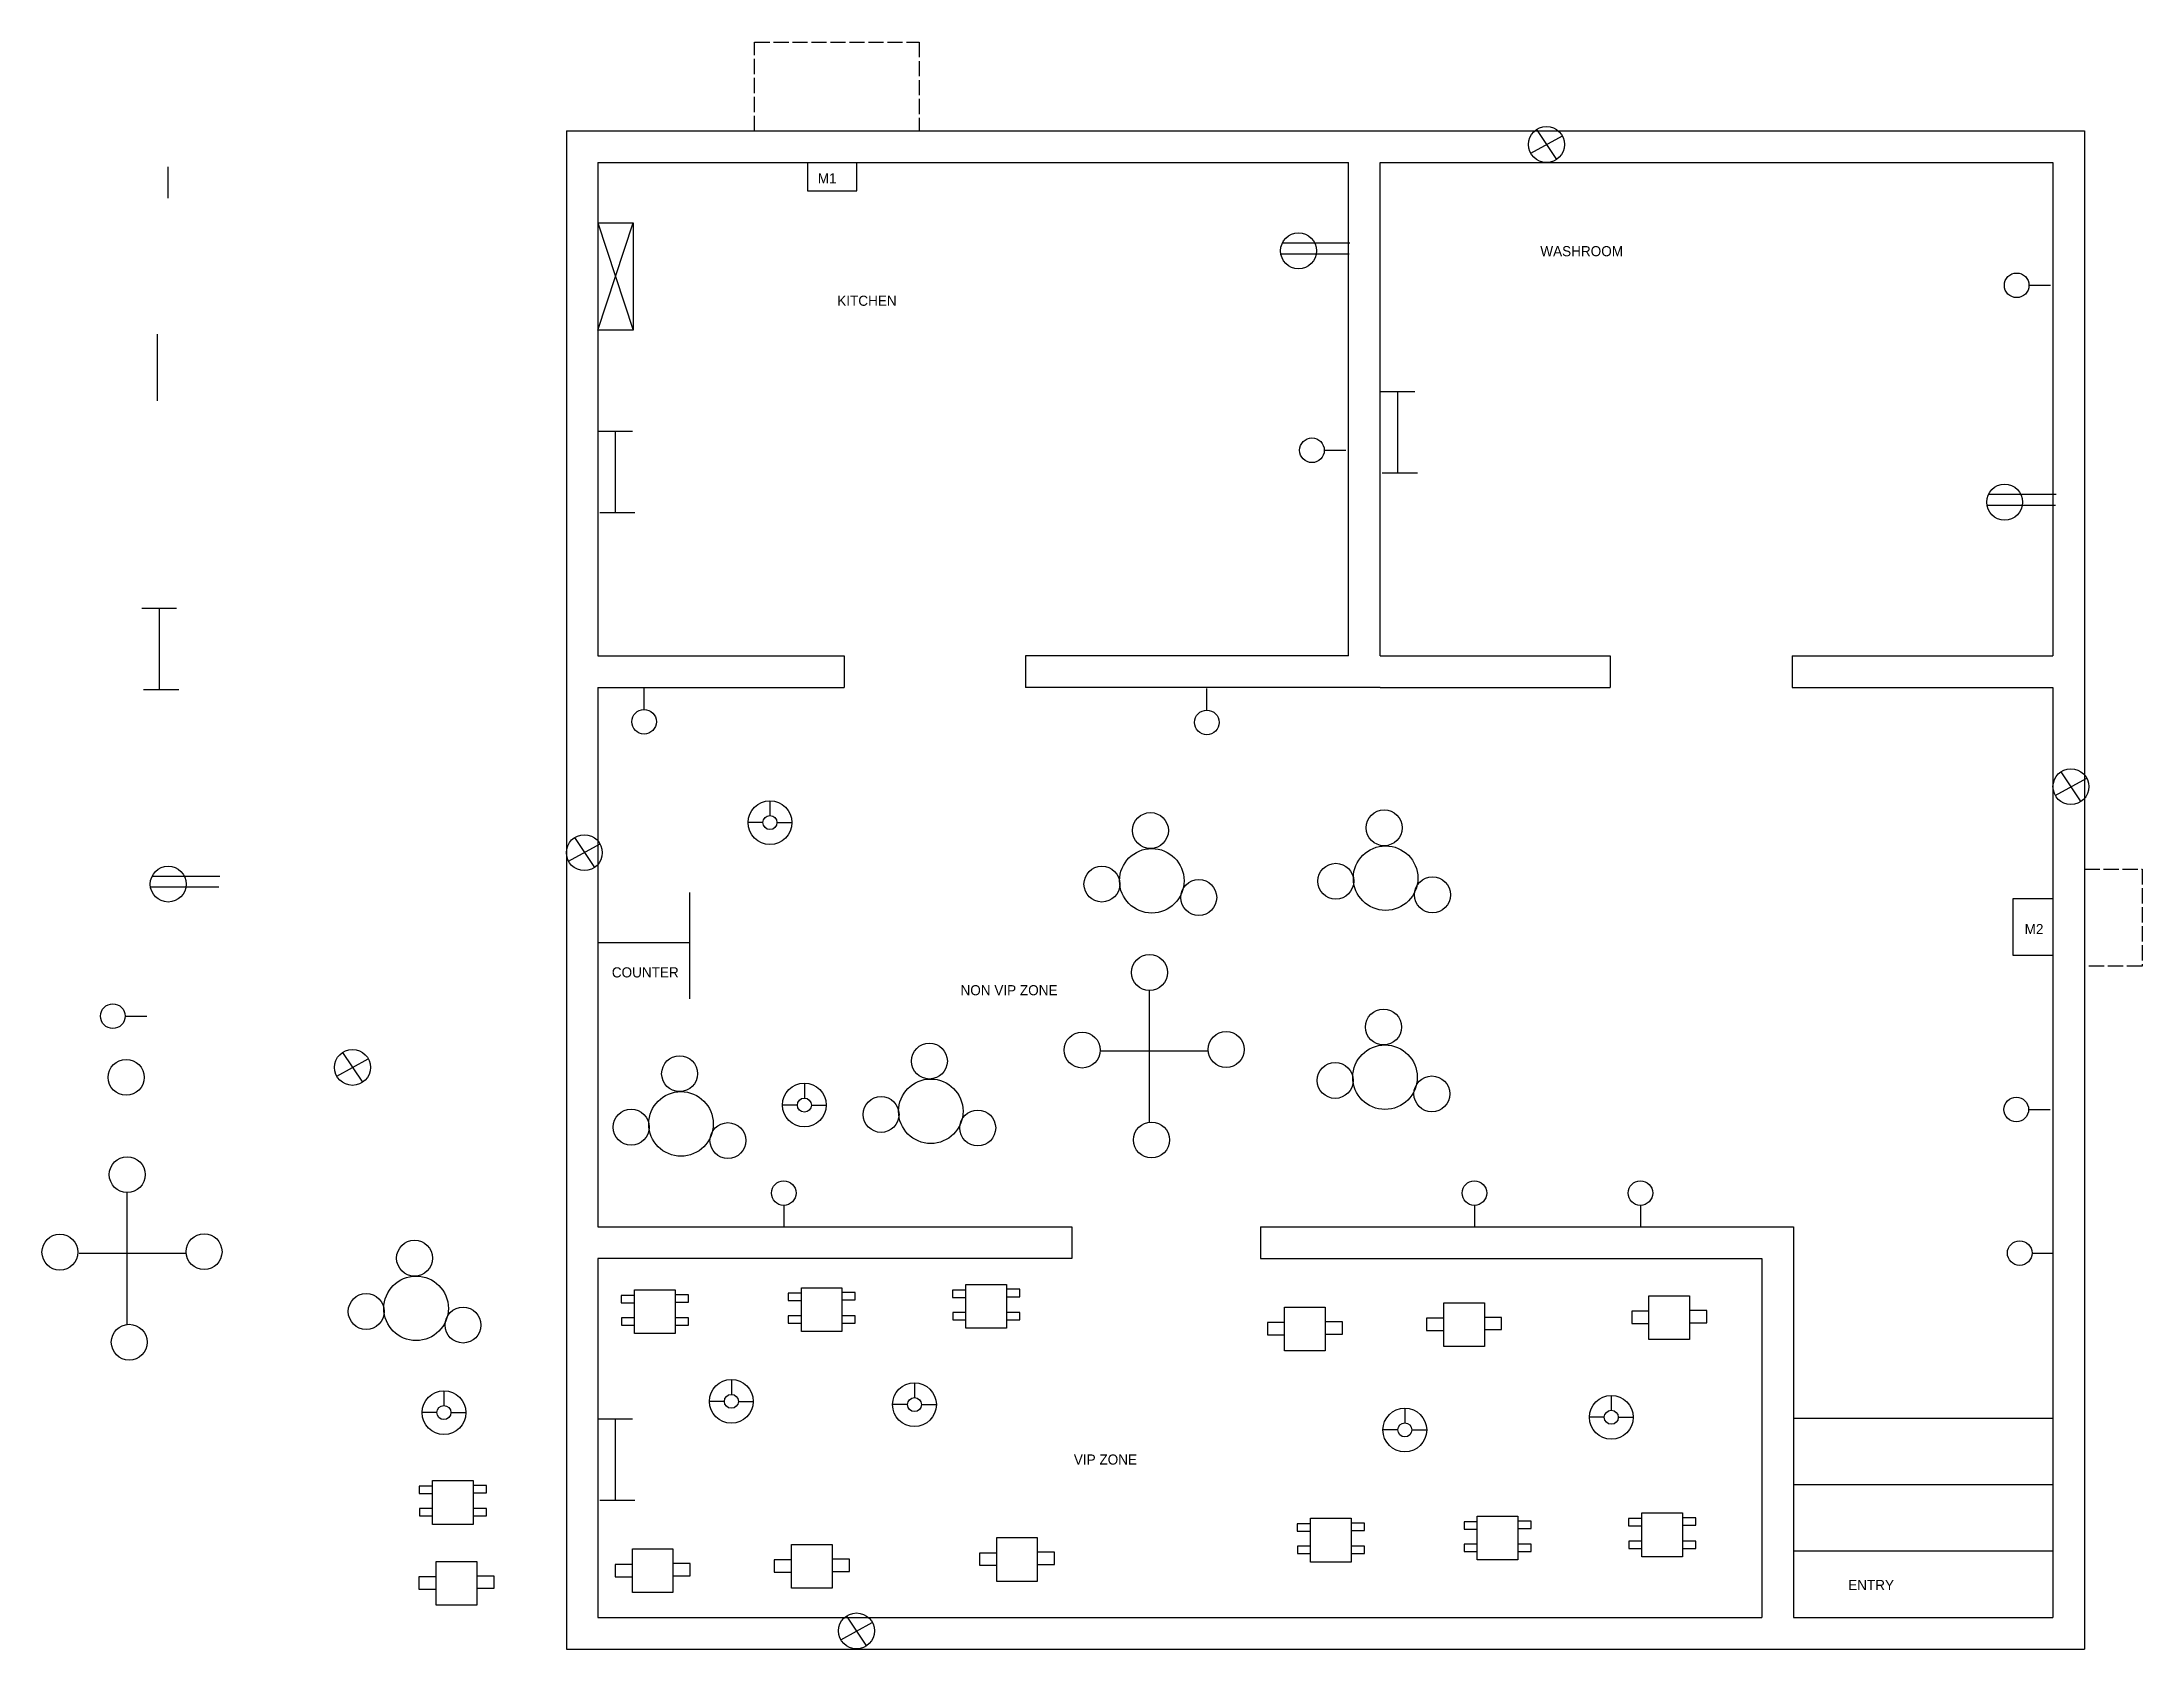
# Model space of a CAD drawing. Header units: inches. Extents: x -460 to 1200, y -1097 to 174.
import ezdxf

# ---------------------------------------------------------------- set-up
doc = ezdxf.new("R2010")
doc.units = ezdxf.units.IN
doc.header["$MEASUREMENT"] = 0
doc.linetypes.add('ACAD_ISO02W100', pattern=[15, 12, -3])

msp = doc.modelspace()

# ---------------------------------------------------------------- linework, layer by layer
at = {"linetype": 'ACAD_ISO02W100'}
for p, q in [((103.5, 103.4), (103.5, 173.7)), ((103.5, 173.7), (233.7, 173.7)), ((233.7, 173.7), (233.7, 103.4)), ((1154.8, -480.2), (1200.2, -480.2)), ((1200.2, -480.2), (1200.2, -556.9)), ((1200.2, -556.9), (1154.8, -556.9))]:
    msp.add_line(p, q, dxfattribs=at)
for p, q in [((-45.2, 103.4), (1154.8, 103.4)), ((-45.2, 103.4), (-45.2, -1096.6)), ((721.6, 104.5), (737.4, 80.9)), ((1154.8, 103.4), (1154.8, -1096.6)), ((717, 85.8), (742, 99.5)), ((-360.2, 75.1), (-360.2, 50.2)), ((-20.3, 78.5), (573.1, 78.5)), ((-20.3, 78.5), (-20.3, -311.6)), ((145.5, 78.5), (145.5, 56.2)), ((184.3, 56.2), (184.3, 78.5)), ((573.1, -311.6), (573.1, 78.5)), ((598.1, -311.6), (598.1, 78.5)), ((598.1, 78.5), (1129.8, 78.5)), ((1129.8, 78.5), (1129.8, -311.6)), ((145.5, 56.2), (184.3, 56.2)), ((-20.3, 30.8), (7.6, 30.8)), ((-20.3, 30.8), (7.6, -54.1)), ((-20.3, -54.1), (7.6, 30.8)), ((7.6, 30.8), (7.6, -54.1)), ((519.4, 6.4), (573.5, 6.4)), ((520.7, 15), (574.1, 15)), ((1110.8, -18.6), (1127.9, -18.6)), ((-368.7, -57.3), (-368.7, -109.9)), ((7.6, -54.1), (-20.3, -54.1)), ((598.1, -102.6), (625.5, -102.6)), ((611.8, -102.6), (611.8, -167.4)), ((-20.3, -134), (7.1, -134)), ((-6.6, -134), (-6.6, -198.7)), ((553.8, -149), (570.9, -149)), ((599.5, -166.7), (627.4, -166.7)), ((-18.9, -198.1), (9, -198.1)), ((1077.6, -192.3), (1131.7, -192.3)), ((1078.9, -183.7), (1132.3, -183.7)), ((-380.8, -273.9), (-353.4, -273.9)), ((-367.1, -273.9), (-367.1, -338.7)), ((-20.3, -311.6), (174.4, -311.6)), ((174.4, -311.6), (174.4, -336.5)), ((573.1, -311.6), (317.8, -311.6)), ((317.8, -311.6), (317.8, -336.5)), ((598.1, -311.6), (779.7, -311.6)), ((779.7, -311.6), (779.7, -336.5)), ((923.7, -311.6), (1129.8, -311.6)), ((923.7, -311.6), (923.7, -336.5)), ((-379.4, -338), (-351.6, -338)), ((-20.3, -336.5), (174.4, -336.5)), ((-20.3, -336.5), (-20.3, -762.9)), ((16.2, -353.8), (16.2, -336.8)), ((598.1, -336.5), (317.8, -336.5)), ((461, -354.4), (461, -337.4)), ((598.1, -336.5), (779.7, -336.5)), ((923.7, -336.5), (1129.8, -336.5)), ((1129.8, -336.5), (1129.8, -1071.6)), ((1131.6, -421.8), (1156.5, -408.1)), ((1136.1, -403.1), (1151.9, -426.8)), ((115.7, -426.1), (115.7, -437.8)), ((110.2, -443.3), (98.5, -443.3)), ((121.2, -443.3), (133, -443.3)), ((-43.5, -473.9), (-18.5, -460.2)), ((-38.9, -455.2), (-23.1, -478.9)), ((-374, -494.1), (-319.9, -494.1)), ((-372.7, -485.6), (-319.2, -485.6)), ((52.1, -498.5), (52.1, -582.7)), ((1129.8, -503.6), (1098.1, -503.6)), ((1098.1, -503.6), (1098.1, -548.1)), ((-20.3, -538.2), (52.1, -538.2)), ((1098.1, -548.1), (1129.8, -548.1)), ((415.3, -576), (415.3, -680.3)), ((-394, -596.3), (-376.9, -596.3)), ((-226.7, -643.7), (-201.8, -630)), ((-222.2, -625), (-206.3, -648.6)), ((377.6, -623.8), (461.8, -623.8)), ((142.9, -649.4), (142.9, -661.1)), ((137.4, -666.6), (125.6, -666.6)), ((148.4, -666.6), (160.1, -666.6)), ((1110.6, -670.1), (1127.6, -670.1)), ((-392.6, -735.8), (-392.6, -840.1)), ((126.6, -745.9), (126.6, -762.9)), ((672.5, -745.9), (672.5, -762.9)), ((803.7, -745.9), (803.7, -762.9)), ((-20.3, -762.9), (354.2, -762.9)), ((354.2, -762.9), (354.2, -787.9)), ((503.4, -762.9), (503.4, -787.9)), ((503.4, -762.9), (924.6, -762.9)), ((924.6, -762.9), (924.6, -1071.6)), ((-430.3, -783.6), (-346.2, -783.6)), ((-20.3, -787.9), (-20.3, -1071.6)), ((354.2, -787.9), (-20.3, -787.9)), ((503.4, -787.9), (899.7, -787.9)), ((899.7, -787.9), (899.7, -1071.6)), ((1113.2, -783.6), (1130.2, -783.6)), ((8.6, -812.7), (40.7, -812.7)), ((8.6, -847.2), (8.6, -812.7)), ((40.7, -812.7), (40.7, -847.2)), ((140.5, -811), (172.5, -811)), ((140.5, -845.5), (140.5, -811)), ((172.5, -811), (172.5, -845.5)), ((270.6, -812.9), (260.1, -812.9)), ((260.1, -812.9), (260.1, -818.7)), ((270.6, -808.4), (302.7, -808.4)), ((270.6, -843), (270.6, -808.4)), ((302.7, -808.4), (302.7, -843)), ((313.2, -812.2), (302.7, -812.2)), ((313.2, -818.1), (313.2, -812.2)), ((8.6, -817.1), (-1.9, -817.1)), ((-1.9, -817.1), (-1.9, -822.9)), ((-1.9, -822.9), (8.6, -822.9)), ((51.2, -816.5), (40.7, -816.5)), ((40.7, -822.3), (51.2, -822.3)), ((51.2, -822.3), (51.2, -816.5)), ((140.5, -815.4), (130, -815.4)), ((130, -815.4), (130, -821.2)), ((130, -821.2), (140.5, -821.2)), ((183, -814.8), (172.5, -814.8)), ((172.5, -820.6), (183, -820.6)), ((183, -820.6), (183, -814.8)), ((260.1, -818.7), (270.6, -818.7)), ((302.7, -818.1), (313.2, -818.1)), ((522.5, -826.4), (554.6, -826.4)), ((522.5, -861), (522.5, -826.4)), ((554.6, -826.4), (554.6, -861)), ((648.3, -822.9), (680.4, -822.9)), ((648.3, -857.5), (648.3, -822.9)), ((680.4, -822.9), (680.4, -857.5)), ((810.4, -829.6), (796.8, -829.6)), ((796.8, -829.6), (796.8, -839.3)), ((810.4, -817.5), (842.5, -817.5)), ((810.4, -852), (810.4, -817.5)), ((842.5, -817.5), (842.5, -852)), ((856.2, -829), (842.5, -829)), ((856.2, -838.7), (856.2, -829)), ((8.8, -834.8), (-1.7, -834.8)), ((-1.7, -834.8), (-1.7, -840.6)), ((-1.7, -840.6), (8.8, -840.6)), ((51.2, -834.8), (40.7, -834.8)), ((40.7, -840.6), (51.2, -840.6)), ((51.2, -840.6), (51.2, -834.8)), ((140.6, -833.1), (130.1, -833.1)), ((130.1, -833.1), (130.1, -838.9)), ((130.1, -838.9), (140.6, -838.9)), ((172.5, -845.5), (140.5, -845.5)), ((183, -833.1), (172.5, -833.1)), ((172.5, -838.9), (183, -838.9)), ((183, -838.9), (183, -833.1)), ((270.8, -830.6), (260.3, -830.6)), ((260.3, -830.6), (260.3, -836.4)), ((260.3, -836.4), (270.8, -836.4)), ((302.7, -843), (270.6, -843)), ((313.2, -830.6), (302.7, -830.6)), ((302.7, -836.4), (313.2, -836.4)), ((313.2, -836.4), (313.2, -830.6)), ((522.5, -838.6), (508.9, -838.6)), ((508.9, -838.6), (508.9, -848.3)), ((568.3, -837.9), (554.6, -837.9)), ((568.3, -847.6), (568.3, -837.9)), ((648.3, -835.1), (634.6, -835.1)), ((634.6, -835.1), (634.6, -844.8)), ((634.6, -844.8), (648.3, -844.8)), ((694, -834.4), (680.4, -834.4)), ((680.4, -844.1), (694, -844.1)), ((694, -844.1), (694, -834.4)), ((796.8, -839.3), (810.4, -839.3)), ((842.5, -838.7), (856.2, -838.7)), ((40.7, -847.2), (8.6, -847.2)), ((508.9, -848.3), (522.5, -848.3)), ((554.6, -861), (522.5, -861)), ((554.6, -847.6), (568.3, -847.6)), ((680.4, -857.5), (648.3, -857.5)), ((842.5, -852), (810.4, -852)), ((-142, -892.5), (-142, -904.2)), ((85.2, -883.5), (85.2, -895.3)), ((229.9, -886.2), (229.9, -897.9)), ((780.7, -896.1), (780.7, -907.9)), ((-147.5, -909.7), (-159.2, -909.7)), ((-136.5, -909.7), (-124.7, -909.7)), ((79.7, -900.8), (67.9, -900.8)), ((90.7, -900.8), (102.4, -900.8)), ((224.4, -903.4), (212.6, -903.4)), ((235.4, -903.4), (247.1, -903.4)), ((617.5, -906.1), (617.5, -917.8)), ((-20.3, -914.7), (7.1, -914.7)), ((-6.6, -914.7), (-6.6, -979.5)), ((611.9, -923.4), (600.2, -923.4)), ((623, -923.4), (634.7, -923.4)), ((775.1, -913.4), (763.4, -913.4)), ((786.2, -913.4), (797.9, -913.4)), ((924.6, -914), (1129.8, -914)), ((-151, -967.9), (-161.5, -967.9)), ((-161.5, -967.9), (-161.5, -973.7)), ((-161.5, -973.7), (-151, -973.7)), ((-151, -963.5), (-118.9, -963.5)), ((-151, -998.1), (-151, -963.5)), ((-118.9, -963.5), (-118.9, -998.1)), ((-108.4, -967.3), (-118.9, -967.3)), ((-118.9, -973.1), (-108.4, -973.1)), ((-108.4, -973.1), (-108.4, -967.3)), ((-18.9, -978.8), (9, -978.8)), ((924.6, -966.5), (1129.8, -966.5)), ((-150.8, -985.6), (-161.3, -985.6)), ((-161.3, -985.6), (-161.3, -991.4)), ((-161.3, -991.4), (-150.8, -991.4)), ((-108.4, -985.6), (-118.9, -985.6)), ((-118.9, -991.4), (-108.4, -991.4)), ((-108.4, -991.4), (-108.4, -985.6)), ((542.9, -993.2), (575, -993.2)), ((542.9, -1027.8), (542.9, -993.2)), ((575, -993.2), (575, -1027.8)), ((674.8, -991.6), (706.8, -991.6)), ((674.8, -1026.1), (674.8, -991.6)), ((706.8, -991.6), (706.8, -1026.1)), ((717.3, -995.4), (706.8, -995.4)), ((717.3, -1001.2), (717.3, -995.4)), ((804.9, -993.5), (794.4, -993.5)), ((794.4, -993.5), (794.4, -999.3)), ((804.9, -989), (837, -989)), ((804.9, -1023.6), (804.9, -989)), ((837, -989), (837, -1023.6)), ((847.5, -992.8), (837, -992.8)), ((847.5, -998.6), (847.5, -992.8)), ((-118.9, -998.1), (-151, -998.1)), ((294.9, -1008.5), (326.9, -1008.5)), ((294.9, -1043.1), (294.9, -1008.5)), ((326.9, -1008.5), (326.9, -1043.1)), ((542.9, -997.7), (532.4, -997.7)), ((532.4, -997.7), (532.4, -1003.5)), ((532.4, -1003.5), (542.9, -1003.5)), ((585.5, -997), (575, -997)), ((575, -1002.9), (585.5, -1002.9)), ((585.5, -1002.9), (585.5, -997)), ((674.8, -996), (664.3, -996)), ((664.3, -996), (664.3, -1001.8)), ((664.3, -1001.8), (674.8, -1001.8)), ((706.8, -1001.2), (717.3, -1001.2)), ((794.4, -999.3), (804.9, -999.3)), ((805.1, -1011.2), (794.5, -1011.2)), ((794.5, -1011.2), (794.5, -1017)), ((837, -998.6), (847.5, -998.6)), ((847.5, -1011.2), (837, -1011.2)), ((847.5, -1017), (847.5, -1011.2)), ((-148.2, -1027.4), (-116.1, -1027.4)), ((-148.2, -1061.9), (-148.2, -1027.4)), ((-116.1, -1027.4), (-116.1, -1061.9)), ((7, -1017.5), (39, -1017.5)), ((7, -1052), (7, -1017.5)), ((39, -1017.5), (39, -1052)), ((52.7, -1029), (39, -1029)), ((52.7, -1038.7), (52.7, -1029)), ((132.7, -1026.1), (119.1, -1026.1)), ((119.1, -1026.1), (119.1, -1035.9)), ((132.7, -1014), (164.8, -1014)), ((132.7, -1048.5), (132.7, -1014)), ((164.8, -1014), (164.8, -1048.5)), ((178.5, -1025.5), (164.8, -1025.5)), ((178.5, -1035.2), (178.5, -1025.5)), ((294.9, -1020.7), (281.2, -1020.7)), ((281.2, -1020.7), (281.2, -1030.4)), ((340.6, -1020), (326.9, -1020)), ((340.6, -1029.7), (340.6, -1020)), ((543.1, -1015.4), (532.6, -1015.4)), ((532.6, -1015.4), (532.6, -1021.2)), ((532.6, -1021.2), (543.1, -1021.2)), ((575, -1027.8), (542.9, -1027.8)), ((585.5, -1015.4), (575, -1015.4)), ((575, -1021.2), (585.5, -1021.2)), ((585.5, -1021.2), (585.5, -1015.4)), ((674.9, -1013.7), (664.4, -1013.7)), ((664.4, -1013.7), (664.4, -1019.5)), ((664.4, -1019.5), (674.9, -1019.5)), ((706.8, -1026.1), (674.8, -1026.1)), ((717.3, -1013.7), (706.8, -1013.7)), ((706.8, -1019.5), (717.3, -1019.5)), ((717.3, -1019.5), (717.3, -1013.7)), ((794.5, -1017), (805.1, -1017)), ((837, -1023.6), (804.9, -1023.6)), ((837, -1017), (847.5, -1017)), ((924.6, -1019.1), (1129.8, -1019.1)), ((-148.2, -1039.6), (-161.8, -1039.6)), ((-161.8, -1039.6), (-161.8, -1049.3)), ((-102.4, -1038.9), (-116.1, -1038.9)), ((-102.4, -1048.6), (-102.4, -1038.9)), ((7, -1029.7), (-6.7, -1029.7)), ((-6.7, -1029.7), (-6.7, -1039.4)), ((-6.7, -1039.4), (7, -1039.4)), ((39, -1038.7), (52.7, -1038.7)), ((119.1, -1035.9), (132.7, -1035.9)), ((164.8, -1035.2), (178.5, -1035.2)), ((281.2, -1030.4), (294.9, -1030.4)), ((326.9, -1043.1), (294.9, -1043.1)), ((326.9, -1029.7), (340.6, -1029.7)), ((-161.8, -1049.3), (-148.2, -1049.3)), ((-116.1, -1061.9), (-148.2, -1061.9)), ((-116.1, -1048.6), (-102.4, -1048.6)), ((39, -1052), (7, -1052)), ((164.8, -1048.5), (132.7, -1048.5)), ((-20.3, -1071.6), (899.7, -1071.6)), ((171.6, -1089.2), (196.6, -1075.5)), ((176.2, -1070.5), (192, -1094.2)), ((924.6, -1071.6), (1129.8, -1071.6)), ((-45.2, -1096.6), (1154.8, -1096.6))]:
    msp.add_line(p, q)
for centre, radius in [((729.5, 92.7), 14.2), ((533.5, 8.7), 14.2), ((1101.1, -18.6), 9.73), ((544.1, -149), 9.73), ((1091.6, -190), 14.2), ((16.2, -363.6), 9.73), ((461, -364.1), 9.73), ((1144, -414.9), 14.2), ((115.7, -443.3), 17.3), ((115.7, -443.3), 5.52), ((416.4, -449.6), 14.2), ((601.2, -447.4), 14.2), ((-31, -467.1), 14.2), ((417.5, -489.3), 25.5), ((602.3, -487.2), 25.5), ((-359.9, -491.9), 14.2), ((378.1, -491.9), 14.2), ((562.9, -489.7), 14.2), ((454.6, -502.5), 14.2), ((639.4, -500.4), 14.2), ((415.7, -561.8), 14.2), ((-403.7, -596.3), 9.73), ((600.6, -604.9), 14.2), ((362.5, -623.1), 14.2), ((476.3, -622.7), 14.2), ((-393.2, -644.7), 14.2), ((-214.3, -636.8), 14.2), ((44.3, -641.8), 14.2), ((241.7, -631.8), 14.2), ((601.8, -644.6), 25.5), ((242.8, -671.5), 25.5), ((562.4, -647.1), 14.2), ((638.9, -657.8), 14.2), ((45.4, -681.5), 25.5), ((142.9, -666.6), 17.3), ((142.9, -666.6), 5.52), ((203.5, -674), 14.2), ((1100.8, -670.1), 9.73), ((6, -684.1), 14.2), ((82.5, -694.7), 14.2), ((279.9, -684.7), 14.2), ((417.3, -694.2), 14.2), ((-392.3, -721.6), 14.2), ((126.6, -736.2), 9.73), ((672.5, -736.2), 9.73), ((803.7, -736.2), 9.73), ((-445.5, -782.9), 14.2), ((-331.6, -782.5), 14.2), ((-165.2, -787.6), 14.2), ((1103.5, -783.6), 9.73), ((-164, -827.3), 25.5), ((-203.4, -829.8), 14.2), ((-126.9, -840.5), 14.2), ((-390.7, -854.1), 14.2), ((-142, -909.7), 17.3), ((85.2, -900.8), 17.3), ((85.2, -900.8), 5.52), ((229.9, -903.4), 17.3), ((780.7, -913.4), 17.3), ((-142, -909.7), 5.52), ((229.9, -903.4), 5.52), ((617.5, -923.4), 17.3), ((780.7, -913.4), 5.52), ((617.5, -923.4), 5.52), ((184.1, -1082.3), 14.2)]:
    msp.add_circle(centre, radius)

# ---------------------------------------------------------------- texts
at = {"char_height": 8, "attachment_point": 1}
for s, insert, width in [('M1', (153.5, 70), 22.637), ('WASHROOM', (724.6, 12.4), 238.79), ('KITCHEN', (168.9, -26.8), 202.284), ('M2', (1107.4, -523.5), 16.473), ('COUNTER', (-9.3, -557.7), 48.504), ('NON VIP ZONE', (266.3, -571.8), 130.991), ('VIP ZONE', (355.9, -942.8), 125.722), ('ENTRY', (967.9, -1042), 113.623)]:
    msp.add_mtext(s, dxfattribs=dict(at, insert=insert, width=width))

doc.saveas('drawing.dxf')
